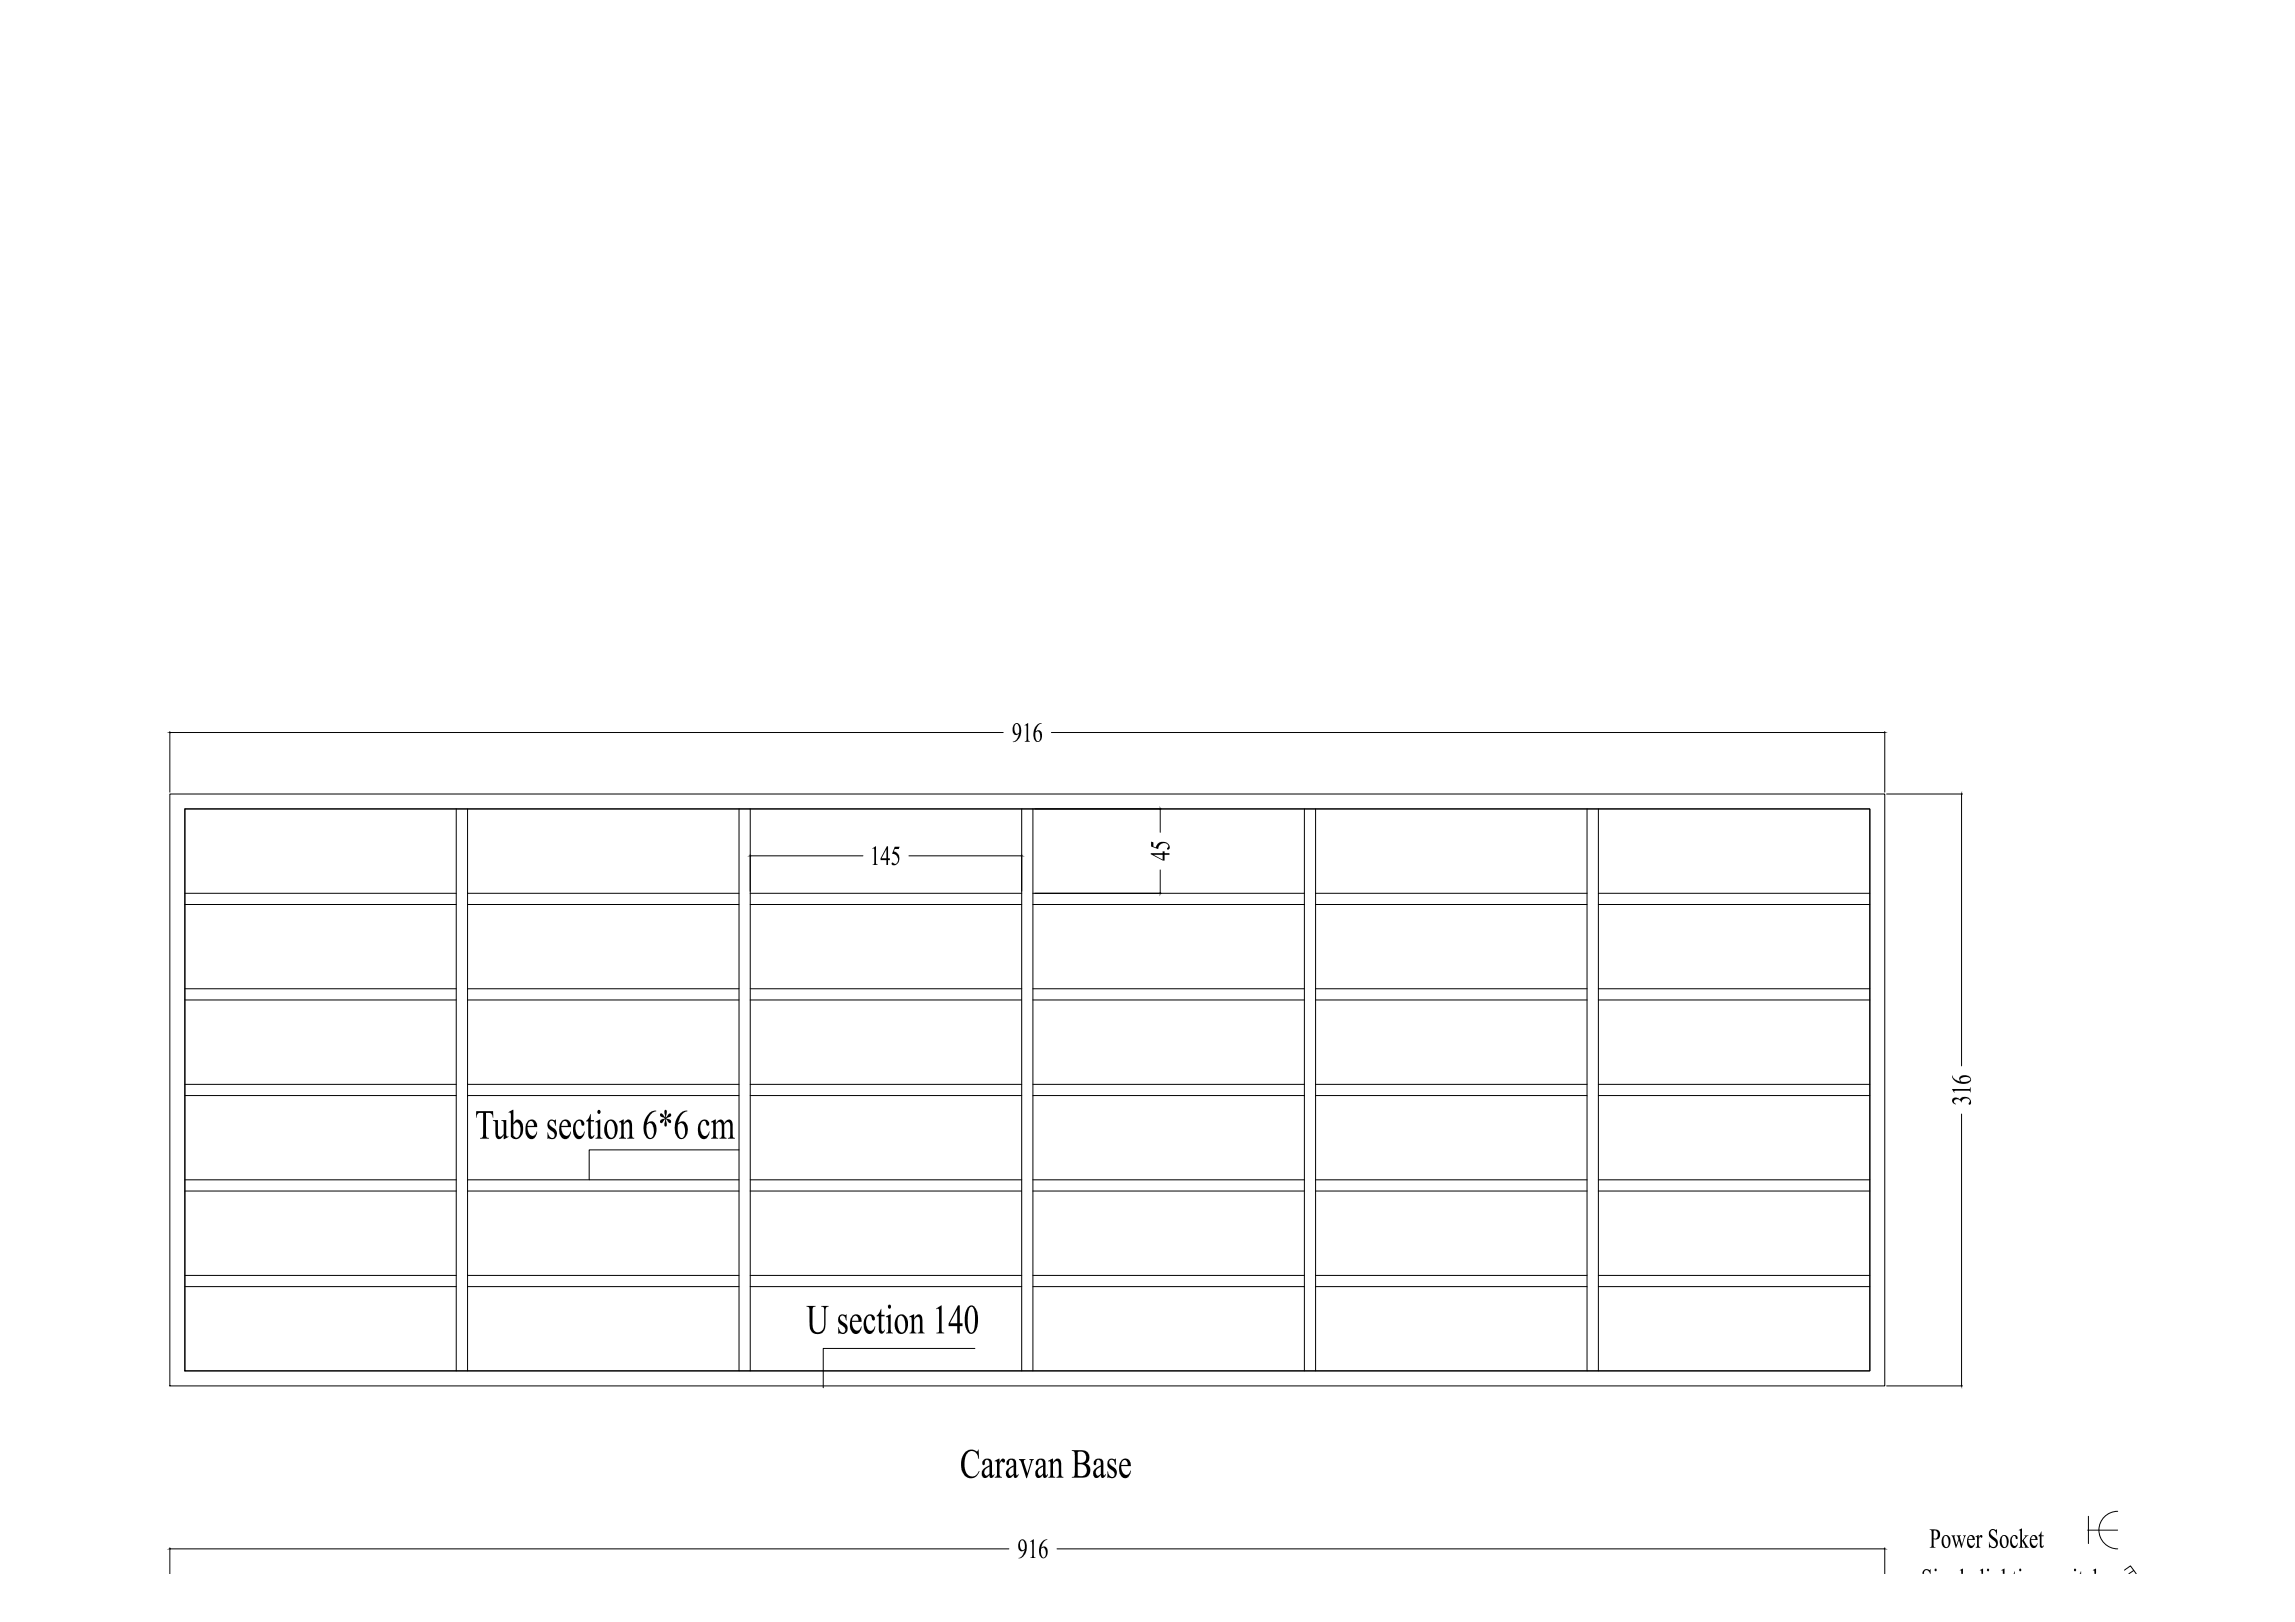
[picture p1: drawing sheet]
<svg xmlns="http://www.w3.org/2000/svg" width="841mm" height="594mm" viewBox="0 0 841 594" stroke-linecap="round" stroke-linejoin="round" font-family="sans-serif">
<!-- layer: 0 -->
<g fill="none" stroke="#000" stroke-width=".37">
<path d="M62.2 268v22.1M62.4 268.3h305.2M385.3 268.3h305.3M690.7 268v22.1M62.2 290.8h628.5v216.8h-628.5zM67.7 296.3h617.5v205.8h-617.5zM167.2 296.3v205.8M171.3 296.3v205.8M270.8 296.3v205.8M274.9 296.3v205.8M374.4 296.3v205.8M378.5 296.3v205.8"/>
<path d="M379.2 296.3h46.3M425.2 296.4v8.4M478 296.3v205.8M482.1 296.3v205.8M581.6 296.3v205.8M585.7 296.3v205.8M691.4 290.8h27.8M718.8 290.9v99.5M275.1 313.5h41.1M333.1 313.5h41.2M425.2 318.6v8.5M67.7 327.2h99.5"/>
<path d="M67.7 331.3h99.5M171.3 327.2h99.5M171.3 331.3h99.5M274.9 327.2h99.5M274.9 331.3h99.5M378.5 327.2h99.5M378.5 331.3h99.5M482.1 327.2h99.5M482.1 331.3h99.5M585.7 327.2h99.5M585.7 331.3h99.5M67.7 362.1h99.5"/>
<path d="M67.7 366.3h99.5M171.3 362.1h99.5M171.3 366.3h99.5M274.9 362.1h99.5M274.9 366.3h99.5M378.5 362.1h99.5M378.5 366.3h99.5M482.1 362.1h99.5M482.1 366.3h99.5M585.7 362.1h99.5M585.7 366.3h99.5M67.7 397.2h99.5"/>
<path d="M171.3 397.2h99.5M274.9 397.2h99.5M378.5 397.2h99.5M482.1 397.2h99.5M585.7 397.2h99.5M67.7 401.3h99.5M171.3 401.3h99.5M274.9 401.3h99.5M378.5 401.3h99.5M482.1 401.3h99.5M585.7 401.3h99.5M718.8 408v99.5"/>
<path d="M67.7 432.1h99.5M67.7 436.2h99.5M171.3 432.1h99.5M171.3 436.2h99.5M270.8 421.2h-54.9v10.9M274.9 432.1h99.5M274.9 436.2h99.5M378.5 432.1h99.5M378.5 436.2h99.5M482.1 432.1h99.5M482.1 436.2h99.5M585.7 432.1h99.5"/>
<path d="M585.7 436.2h99.5M67.7 467.1h99.5M67.7 471.2h99.5M171.3 467.1h99.5M171.3 471.2h99.5M274.9 467.1h99.5M274.9 471.2h99.5M378.5 467.1h99.5M378.5 471.2h99.5M482.1 467.1h99.5M482.1 471.2h99.5M585.7 467.1h99.5"/>
<path d="M585.7 471.2h99.5M357.3 493.9h-55.6v14.4M691.4 507.6h27.8M765.3 555.4v9.9M776 553.5a6.9 6.9 0 0 0-6.8 6.9 6.9 6.9 0 0 0 6.8 6.9M62.2 566.9v9.5M62.4 567.3h307.3M387.4 567.3h303.2M690.7 566.9v9.5M765.1 560.4h10.9M778.5 575.1l2.2-1.6 2.1 2.9M782 575.2l-1.9 1.2"/>
</g>
<g fill="#000">
<path d="M375.5 265.6l1.3-.8v5.7a.65 .65 0 0 0 .6 1v.2h-1.8v-.2a.65 .65 0 0 0 .6-1v-3.9a.53 .53 0 0 0 0-.7 .53 .53 0 0 0-.7-.1zM319.7 310.8l1.3-.8v5.6a.85 .85 0 0 0 .7 1.2l-1.9-.2a.67 .67 0 0 0 .6-1v-4a.48 .48 0 0 0 0-.7 .48 .48 0 0 0-.7 0zM327.9 310.1h1.8l-.3 .9h-1.5l-.4 .9 1.6 .9 .4 1 .1 1-.7 1.5-.8 .6h-.6a.5 .5 0 0 1-.7-.3 .5 .5 0 0 1 .5-.6l1 .4 .8-1.2-.1-.9-.5-1-1.6-.6zM421.8 308.3l.9 .2v1.5l.9 .4 .6-1.3 1.4-.8h1l1.2 .5 .6 .7 .3 .8a.55 .55 0 0 1-.3 .8 .55 .55 0 0 1-.7-.4l.4-.6v-.6l-1.2-.7-1.2 .2-.7 .4-.6 1.6-2.6-1zM174.5 407h6.2l.1 2.3h-.2a1.43 1.43 0 0 0-1.4-1.7h-1.1v7.7a1.02 1.02 0 0 0 .1 1 1.02 1.02 0 0 0 1 .5v.3h-3.2v-.3a1.05 1.05 0 0 0 1.1-1.5v-7.7h-1a1.38 1.38 0 0 0-1.5 1.7h-.2zM180.7 410.2h1.8v4.6a1.07 1.07 0 0 0 .5 1.5 1.07 1.07 0 0 0 1.5-.8v-4.5l-.1-.3-.7-.2v-.3h1.8v4.1a1.59 1.59 0 0 0 .5 1.9h.3l.1 .2-1.6 .8h-.2v-1.4l-.6 .8a1.34 1.34 0 0 1-1.7 .5 1.34 1.34 0 0 1-.7-1.7l-.1-4.4-.2-.3-.6-.2zM201.1 410.5l.7-.4 1.5 .2 .4-.3v2.4h-.2l-.1-.7a1.13 1.13 0 0 0-1-1.3 1.13 1.13 0 0 0-1.2 .9 1.13 1.13 0 0 0 .8 1.4l1.6 1.1 .5 1.5a2.03 2.03 0 0 1-3.2 1.7l-.3 .1v-2.4l.6 1.3a1.14 1.14 0 0 0 1.9 .5 1.14 1.14 0 0 0-.4-1.9l-1.5-1.1-.4-.6-.2-1.1zM210.8 410.8l1.2-.7h1l.5 .3a1.01 1.01 0 0 1 .6 .9 1.01 1.01 0 0 1-.6 1l-.4-.3a1.08 1.08 0 0 0-1.2-1.4l-.5 .3-.5 1.3v1.3l.4 1.5a1.42 1.42 0 0 0 1.6 1.1 1.42 1.42 0 0 0 1.2-1.5l.2-.1-.5 1.5-1.1 1.1-.9 .1-.9-.6-.6-.9-.3-1.3 .1-2zM216.3 408l.2 2.2h1.2v.5h-1.2v4.7a.62 .62 0 0 0 .4 .9 .62 .62 0 0 0 .7-.6h.3a1.15 1.15 0 0 1-.8 1.3 1.15 1.15 0 0 1-1.4-.6l-.1-5.7h-.8v-.2l1-1.1zM226.8 410.9l1.8-.9v1.5l.9-1.1a1.29 1.29 0 0 1 1.6-.1 1.29 1.29 0 0 1 .5 1.4l.1 4.5 .3 .5 .4 .1v.3h-2.5v-.3l.5-.1 .3-.4v-3.6a1.14 1.14 0 0 0-.1-1.2 1.14 1.14 0 0 0-1.1-.5l-.9 .9v4.4l.3 .4 .5 .1v.3h-2.5v-.3l.5-.2 .2-.4 .1-3.7a1.06 1.06 0 0 0-.7-1.5zM241.9 408a1.06 1.06 0 0 1 1.5 .9l.4 .4-.1-.7a1.44 1.44 0 0 1 .3-2.1l.4 .6-.4 2.2 .4-.4a1.01 1.01 0 0 1 1.5-.8 1.54 1.54 0 0 1-1.7 1.4l.3 .3a.98 .98 0 0 1 1.2 .4 .98 .98 0 0 1-.2 1.2l-.4-.2-1.1-1.4 .1 .7a1.52 1.52 0 0 1-.2 2.1 2.48 2.48 0 0 1-.1-2.6l-.4 .2a1.02 1.02 0 0 1-1.5 .9 1.76 1.76 0 0 1 1.8-1.5l-.4-.3a1.25 1.25 0 0 1-1.4-1.3zM256.6 410.9l1.2-.8 1.3 .2a1.06 1.06 0 0 1 .8 1 1.06 1.06 0 0 1-.6 1l-.4-.3a1.08 1.08 0 0 0-1.2-1.4l-.7 .7-.4 1.4 .5 2.4a1.41 1.41 0 0 0 1.6 1 1.41 1.41 0 0 0 1.1-1.5l.3-.1-.4 1.2-.9 1.3-1.2 .2-1-.6-.5-.9-.4-1.5 .2-1.9z"/>
<path d="M260.5 410.9l1.8-.9v1.5l.8-1a1.29 1.29 0 0 1 1.5-.3 1.29 1.29 0 0 1 .8 1.3l.8-1a1.42 1.42 0 0 1 1.7-.2 1.42 1.42 0 0 1 .6 1.7v4.2l.2 .4 .6 .2v.3h-2.5v-.3l.5-.1 .3-.5v-3.6a1.16 1.16 0 0 0-.7-1.7 1.16 1.16 0 0 0-1.5 1v4.4l.8 .5v.3h-2.5v-.3l.5-.1 .3-.5v-3.6a1.07 1.07 0 0 0-.2-1.3 1.07 1.07 0 0 0-1.3-.2l-.7 .7v4.2l.1 .5 .8 .3v.3h-2.6v-.3l.5-.1 .2-.5 .1-3.3a1.55 1.55 0 0 0-.5-1.9l-.3 .1zM715.4 398.9h5.6a.81 .81 0 0 0 1.2-.7l-.2 1.9a.67 .67 0 0 0-1-.6h-3.9a.53 .53 0 0 0-.7-.1 .53 .53 0 0 0-.1 .8zM715.6 402.4l.9-.4 .9 .2a.67 .67 0 0 0 .6 .3 .67 .67 0 0 0 .6-.3l1.1-.5 1.3 .2 .9 .6 .4 1.3a.46 .46 0 0 1-.2 .8 .46 .46 0 0 1-.6-.6l.4-.9-.9-.8-1.6 .3-.5 1.2-1-1.1-1.1-.1-.5 .2-.3 .6 .8 1.1-1.3-.7-.1-.9zM295.6 478.3h3.2v.3a1.04 1.04 0 0 0-1.1 1.5l.2 6.2 .6 1.2 1.2 .5 1.2-.3 1-1.3 .1-6.3a1.02 1.02 0 0 0 0-1.1 1.02 1.02 0 0 0-1-.4v-.3h2.6v.3a1.14 1.14 0 0 0-1.1 1.6v4.9l-.3 1.8-.9 1.3-1.8 .4-1.6-.4-1-1.6-.3-6.5a1.02 1.02 0 0 0 0-1.1 1.02 1.02 0 0 0-1-.4zM322.8 479.4l.2 2.2h1.2v.5h-1.2v4.4a.64 .64 0 0 0 .1 .9 .64 .64 0 0 0 .9-.1l.3-.3a1.16 1.16 0 0 1-.6 1.3 1.16 1.16 0 0 1-1.4-.3l-.3-1.1v-4.8h-.8v-.2l.8-.8zM343 479.3l2.1-1.2v8.5a.99 .99 0 0 0 0 1.1 .99 .99 0 0 0 .9 .4v.3h-2.8v-.3a1 1 0 0 0 .9-.4 1 1 0 0 0 0-1.1v-5.4a1.55 1.55 0 0 0-.5-1.9l-.5 .2zM307.7 481.9l.7-.5 1.3 .3 .5-.3v2.3l-.3-.5a1.07 1.07 0 0 0-.9-1.3 1.07 1.07 0 0 0-1.2 1l.5 .9 2 1.5 .3 1.2a1.94 1.94 0 0 1-.9 1.9 1.94 1.94 0 0 1-2.1-.1l-.4 .2v-2.4l.6 1.3a1.12 1.12 0 0 0 1.8 .4 1.12 1.12 0 0 0-.4-1.9l-1.9-1.7-.1-1.4zM317.3 482.2l1.1-.8h.7a1.4 1.4 0 0 1 1.3 .8 1.4 1.4 0 0 1-.2 1.4 1.19 1.19 0 0 1-.9-1.4 1.28 1.28 0 0 0-1.4 .1 1.28 1.28 0 0 0-.5 1.4l.3 2.5a1.43 1.43 0 0 0 1.5 1.2 1.43 1.43 0 0 0 1.3-1.5l.3-.1-.4 1.3-1 1.3-1 .2-1.1-.7-.7-1.6-.1-1.6 .3-1.7zM333.2 482.2l1.8-.8v1.4l.9-1.1a1.31 1.31 0 0 1 1.6 0 1.31 1.31 0 0 1 .5 1.5v4.2l.3 .6 .5 .1v.3h-2.5l.8-.9v-3.4a1.18 1.18 0 0 0-1-1.8l-1.1 1v4.3l.3 .4 .5 .1v.3h-2.5l.8-.9v-3.4a1.46 1.46 0 0 0-.5-1.7l-.3 .1zM353.8 531.8l1.4-.8 1.8 .1a.84 .84 0 0 0 1.4 0l.2-.2 .2 3.5-1.2-2.3-1.4-.7-1.2 .3-.7 .7-.7 1.8v3.8l1 2.2 1.2 .6 1.3-.1 .8-.7 .9-1.3 .2 .1-1.4 2-1.4 .6-1.3-.1-1.2-.7-.8-1.1-.5-1.4v-3.5l.5-1.6zM364.5 535l1.8-.8v1.6l.2-.6a.93 .93 0 0 1 .7-.9 .93 .93 0 0 1 1.1 .5 .65 .65 0 0 1-.4 .9 .65 .65 0 0 1-.9-.5l-.7 1.1v3.8l.2 .6 .7 .3v.2h-2.7l.9-.9v-3.2a1.37 1.37 0 0 0-.6-1.9l-.3 .1zM373.4 534.4h2.4l-.6 .9 1.3 4.3 1.3-4.4-.6-.8h1.7l-.7 .8-1.9 6.2h-.2l-2-6.2-.7-.5z"/>
<path d="M384.1 535l1.8-.8v1.5l1.2-1.4a1.52 1.52 0 0 1 1.8 2v4l.8 .9h-2.5v-.2l.6-.2 .2-.3v-3.6a1.18 1.18 0 0 0-1.1-1.7l-1 .9v4.4l.8 .5v.2h-2.5l.7-.7 .1-3.3a1.62 1.62 0 0 0-.5-2l-.3 .1zM406.5 534.5l.6-.3 1.2 .3 .6-.3v2.3l-.3-.5a1.07 1.07 0 0 0-1.1-1.3 1.07 1.07 0 0 0-1 1.4l2.2 1.7 .6 1.3a2.02 2.02 0 0 1-1 2.1 2.02 2.02 0 0 1-2.2-.1l-.3 .2v-2.4l.6 1.2a1.14 1.14 0 0 0 1.8 .6 1.14 1.14 0 0 0-.3-1.9l-1.4-1a2.24 2.24 0 0 1 0-3.3zM739.8 560.4l1.2-.6v4.5l1.1-1.3-.2-.7h1.5l-.7 .4-1.1 1.4 1.2 2.1 .8 .7h-1.7l.3-.5-1.2-2.1v2l.5 .6h-1.7l.5-.6v-5a.65 .65 0 0 0-.5-.9zM377.5 564.6l1.4-.8v5.7a.89 .89 0 0 0 .6 1.1l-1.9-.1a.68 .68 0 0 0 .6-.3 .68 .68 0 0 0 .1-.7v-3.9a.53 .53 0 0 0 0-.7 .53 .53 0 0 0-.7-.1zM704.9 575.1l.6-.4h.8a.63 .63 0 0 0 .6 .4 .63 .63 0 0 0 .6-.4v1.7l-.6-.9-.8-.4-.9 .4-.1 .9h-.6zM715.1 562.3h1.4l-.3 .7 .8 2.8 .7-2.1-.7-1.4h1.6l-.4 .7 .8 2.7 .7-2.7-.3-.7h1l-.4 .6-1.2 4.1-.9-2.9-1.2 2.9-1.1-4zM718.2 575.1l1.1-.6v1.9l-.6-.1a.66 .66 0 0 0-.5-1.1zM724 562.8l1.1-.6v1l.3-.6a.49 .49 0 0 1 .5-.4 .49 .49 0 0 1 .5 .5 .49 .49 0 0 1-.5 .4 .48 .48 0 0 0-.6-.1 .48 .48 0 0 0-.2 .7v2.5l.6 .7h-1.7l.5-.5v-2.4a.78 .78 0 0 0-.5-1.2zM725.5 575.1l1.2-.6v1.9l-.6-.1a.75 .75 0 0 0-.6-1.2zM729.2 560.5l.6-.4h.9a.63 .63 0 0 0 .6 .3 .63 .63 0 0 0 .5-.4v2.3l-.5-1.4-.6-.4h-.8l-.4 .5v1l2.2 1.9 .5 1.2-.2 .8-.5 .8-.9 .3-.6-.1a.65 .65 0 0 0-1.1 .1v-2.3l.5 1.4 .6 .4h1l.5-.8-.4-1.1-2.1-2-.2-1.2zM733.4 575.1l1.2-.6v1.9l-.7-.1a.79 .79 0 0 0-.5-1.2zM738.2 575.6l.1 .8h-.4z"/>
<path d="M737.2 562.7l.8-.5 1.1 .4a.55 .55 0 0 1 .3 .6 .55 .55 0 0 1-.6 .4l-.1-.1a.74 .74 0 0 0-.7-.9 .74 .74 0 0 0-.7 1v1.6l.6 .9 .8 .1 .8-1.1-.3 1.1-.7 .7-.7 .1-.6-.3-.5-1.1v-1.9zM748 560.9l.1 1.4h.8v.4h-.8v2.9a.49 .49 0 0 0 .2 .7 .49 .49 0 0 0 .7-.3l-.2 .4a.77 .77 0 0 1-1 .4 .77 .77 0 0 1-.3-1.1v-3l-.5-.2 .7-.8zM762.5 575.6l.1 .8h-.5zM766.9 575.1l1.2-.6v1.9h-.6v-.4a.63 .63 0 0 0-.6-.9z"/>
<path d="M371.7 265.2l.7-.4 1 .4 .7 1.1 .1 1.7-.3 1.4-.6 1.2-1.1 1-1 .2 1.3-.8 .9-2.2-1.2 .4-1-1-.1-1.7zM372.2 265.2l-.5 1v1.2l.6 1.2 .5 .2a1.68 1.68 0 0 0 .6-2.3l-.2-.9a.63 .63 0 0 0-1-.4z"/>
<path d="M380 265.5l.8-.5 1-.2-1.5 1-.8 2.1 1.3-.5 .9 1.1 .1 1.8-.6 1.1-.7 .4-1.1-.4-.7-1.9 .2-2.2zM379.4 268.3v1.5l.4 1.4a.87 .87 0 0 0 1.2 0 .87 .87 0 0 0 .2-1.1l-.5-2-.6-.2z"/>
<path d="M325 310h.4v4.4h.7v.6h-.7v1.8h-.6v-1.8h-2.1v-.6zM324.8 311l-1.7 3.4h1.7z"/>
<path d="M421.7 312.5h4.4v-.7h.7v.7h1.8v.6h-1.8v2.1h-.7l-4.4-2.3zM422.8 313.1l3.3 1.8v-1.8z"/>
<path d="M715.4 393.9l.9 1.4 1.9 .8h.3l-.5-.6v-.7l.5-.6 1-.4 1.1 .1 1.1 .4 .5 .6 .1 .7-.4 .7-1 .5h-2.7l-1.3-.5-1-.8-.5-.8zM718.5 395l-.1 .6a1.79 1.79 0 0 0 2.2 .6l.9-.3a.81 .81 0 0 0 .4-1.1 .81 .81 0 0 0-1.1-.3h-1.2z"/>
<path d="M186.4 407.3l1.7-.8v4.9l.6-.8a1.71 1.71 0 0 1 2-.3 1.71 1.71 0 0 1 .9 1.8v2.5l-.9 1.8-1.2 .8h-1l-.8-.4-.5-.4v-7.1a1.33 1.33 0 0 0-.6-1.8zM188.5 411.5l-.4 .4v4.1a1.3 1.3 0 0 0 1.6 .6 1.3 1.3 0 0 0 .9-1.5l.1-2-.3-1a1.1 1.1 0 0 0-.8-1 1.1 1.1 0 0 0-1.1 .4z"/>
<path d="M193.4 410.8l.9-.7h1.2l.9 .9 .5 1.4v.4h-3.6l.6 2.4a1.5 1.5 0 0 0 1.7 .8 1.5 1.5 0 0 0 1.1-1.6v1.1l-1.1 1.5-1.1 .2-1-.5-.6-.8-.4-1.5 .2-2.2zM194.1 410.7l-.5 .6-.3 1.1h2.4a1.26 1.26 0 0 0-.3-1.4 1.26 1.26 0 0 0-1.3-.3z"/>
<path d="M205.8 410.8l.9-.7 1.3 .1 .7 .6 .5 1.3 .1 .7h-3.6l.6 2.4a1.5 1.5 0 0 0 1.7 .8 1.5 1.5 0 0 0 1.1-1.6v1l-.9 1.5-1.4 .3-.9-.5-.6-.8-.4-2 .2-1.7zM206.3 410.9l-.6 1.5h2.4a1.21 1.21 0 0 0-.4-1.5 1.21 1.21 0 0 0-1.4 0z"/>
<path d="M218.9 407.2a.68 .68 0 0 1 1.3 0 .68 .68 0 0 1-1.3 0zM218.2 410.9l1.8-.9v6.2l.2 .5 .5 .1v.3h-2.5v-.3l.5-.1 .3-.5v-3.3a1.52 1.52 0 0 0-.5-1.9l-.3 .1z"/>
<path d="M222.3 410.9l1.2-.8h.8l.8 .3 .9 1.3 .3 1.2-.1 1.9-.8 1.7-.8 .6-1.7-.1-1.2-1.6-.3-2.2zM223.1 410.7l-.4 .7-.3 1.3 .5 2.9a1.18 1.18 0 0 0 1.4 1.1 1.18 1.18 0 0 0 .9-1.5l.1-1.6-.3-1.8a1.23 1.23 0 0 0-1.9-1.1z"/>
<path d="M237.8 407.8l1.3-.8 1.4-.2v.3l-1.2 .3-.9 .8-.8 1.3-.5 1.8 1.1-.6h.8l1 .7 .5 1.2 .1 1.9-.4 1.2-.9 1.1-1 .4-1-.2-.7-.9-.8-2.6 .2-2.2 .4-1.3zM237 412l-.1 1.8 .3 1.8a1.18 1.18 0 0 0 1.3 1.2 1.18 1.18 0 0 0 1-1.4l-.1-2.7a1.27 1.27 0 0 0-.9-1.3 1.27 1.27 0 0 0-1.5 .6z"/>
<path d="M249 408.1l1.5-1.1 1.4-.2v.3l-1.2 .3-1 1-1.2 3 1.5-.7a2.92 2.92 0 0 1 1.9 3.9l-.6 1.6-1.2 1-1.5-.4-.9-1.4-.4-1.6 .1-2.2 .6-1.9zM248.4 412l-.1 2.1 .3 1.3a1.2 1.2 0 0 0 1.2 1.4 1.2 1.2 0 0 0 1.2-1.4l-.2-2.7a1.29 1.29 0 0 0-.9-1.3 1.29 1.29 0 0 0-1.5 .6z"/>
<path d="M325.3 478.5a.68 .68 0 0 1 1.3 0 .68 .68 0 0 1-1.3 0zM324.6 482.2l1.8-.8v6.1l.8 .9h-2.5l.8-.9v-3.3a1.55 1.55 0 0 0-.5-1.8l-.3 .1z"/>
<path d="M312.3 482l1.1-.6 1.4 .3 .7 1 .2 .9v.6h-3.5l.6 2.3a1.47 1.47 0 0 0 1.7 .8 1.47 1.47 0 0 0 1.1-1.5l.1 .4-.3 1-.8 1.1-1.1 .3-1.2-.7-.8-1.6v-1.9l.3-1.6zM312.7 482.3l-.5 1.4h2.4a1.2 1.2 0 0 0-.4-1.5 1.2 1.2 0 0 0-1.5 .1z"/>
<path d="M328.7 482.2l1.1-.8h1.1l.9 .6 .8 1.4 .2 2-.3 1.3-.6 1-1.2 .9h-.9l-.9-.5-.9-1.9-.1-1.8zM329.6 482l-.5 .9-.2 1 .3 2.7a1.22 1.22 0 0 0 .7 1.3 1.22 1.22 0 0 0 1.5-.4l.3-1.1v-1.7l-.4-1.8a1.14 1.14 0 0 0-1.7-.9z"/>
<path d="M351.1 478.1h.6v6.6h1v1h-1v2.7h-.9v-2.7h-3.2v-.9zM350.8 479.7l-2.7 5h2.7z"/>
<path d="M354.9 478.7l1.1-.6 .8 .3 1 1.3 .5 2 .1 2.2-.3 2.2-.7 1.6-1.2 .9-.7-.1-.8-.6-.7-1.4-.4-1.8 .2-3.7zM355.6 478.7l-.7 1.4-.2 1.5-.1 3.3 .3 1.8a1.02 1.02 0 0 0 .5 1.1 1.02 1.02 0 0 0 1.2 0l.7-2.8-.2-4.9a1.18 1.18 0 0 0-1.5-1.4z"/>
<path d="M392.8 531.1l4.1 .1 1.2 .4 .7 .6 .4 1.1v1.1l-.5 1.1-.8 .6 1.1 .7 .6 1.4-.4 1.7-1.2 1.1-5.2 .2v-.3a1.05 1.05 0 0 0 1.1-1.5v-6.5a1.05 1.05 0 0 0-1.1-1.5zM394.9 531.8v3.9l1.1 .1 1.2-.3 .8-1.1v-1.1l-.3-.8-1-.8zM394.9 536.3v4.2l1.7 .2 1-.5a2.38 2.38 0 0 0 .3-3 2.38 2.38 0 0 0-3-.9z"/>
<path d="M410.9 535l1.1-.8 1.1 .1 .8 .7 .5 1.6v.4h-3.5l.1 1.2 .5 1.3a1.46 1.46 0 0 0 1.7 .6 1.46 1.46 0 0 0 1-1.5l.2 .3-.4 1.3-.9 1.1h-1.3l-.9-.5-.5-1-.3-1.5 .1-1.8zM411.5 535l-.4 .5-.2 1.1h2.4a1.27 1.27 0 0 0-.3-1.4 1.27 1.27 0 0 0-1.5-.2z"/>
<path d="M360.4 534.7l.7-.4 1-.1a1.72 1.72 0 0 1 1.4 2.4v3.1a.5 .5 0 0 0 .3 .7 .5 .5 0 0 0 .6-.6l-.1 .6a.99 .99 0 0 1-1.5 .7l-.2-.9-.8 .8a1.34 1.34 0 0 1-1.7 0 1.34 1.34 0 0 1-.3-1.7l.3-.9 1.4-1.1a1.38 1.38 0 0 0 1.1-1.2 1.38 1.38 0 0 0-.9-1.4l-.8 .5v.7a.53 .53 0 0 1-.6 .7 .53 .53 0 0 1-.3-.8zM361.3 538a1.37 1.37 0 0 0-.6 1.4 1.37 1.37 0 0 0 1.1 1.1l.8-.8v-2.5z"/>
<path d="M369.4 534.7l.5-.4 1-.1a1.72 1.72 0 0 1 1.5 2.4v3.1a.5 .5 0 0 0 .3 .7 .5 .5 0 0 0 .6-.6v.4a1.01 1.01 0 0 1-.6 1 1.01 1.01 0 0 1-1.1-.2l-.2-.8-.7 .8a1.29 1.29 0 0 1-1.6 .1 1.29 1.29 0 0 1-.5-1.5l.3-1.2 1.4-1.1a1.32 1.32 0 0 0 1.2-1.3 1.32 1.32 0 0 0-1.2-1.3l-.4 .3-.1 .9a.53 .53 0 0 1-.6 .7 .53 .53 0 0 1-.4-.8zM370 538a1.36 1.36 0 0 0-.5 1.4 1.36 1.36 0 0 0 1.1 1.1l.8-.8v-2.5z"/>
<path d="M380.1 534.7l.6-.4 1-.1a1.72 1.72 0 0 1 1.4 2.4v3.1a.49 .49 0 0 0 .3 .7 .49 .49 0 0 0 .6-.6v.4a.96 .96 0 0 1-.6 1 .96 .96 0 0 1-1.1-.3l-.1-.7-.8 .8a1.31 1.31 0 0 1-1.6 0 1.31 1.31 0 0 1-.4-1.6l.3-1 1.4-1.1a1.3 1.3 0 0 0 1.1-.7 1.3 1.3 0 0 0-.1-1.4 .8 .8 0 0 0-.9-.5 .8 .8 0 0 0-.7 .8v.4a.56 .56 0 0 1-.7 .7 .56 .56 0 0 1-.2-.9zM380.8 538a1.36 1.36 0 0 0-.5 1.4 1.36 1.36 0 0 0 1.1 1.1l.8-.8v-2.5z"/>
<path d="M401.3 534.7l.6-.4 1-.1a1.72 1.72 0 0 1 1.4 2.4v3.1a.5 .5 0 0 0 .4 .7 .5 .5 0 0 0 .5-.6v.4a1.01 1.01 0 0 1-.6 1 1.01 1.01 0 0 1-1.1-.2l-.1-.8-.8 .8a1.31 1.31 0 0 1-1.6 0 1.31 1.31 0 0 1-.4-1.6l.3-1 1.4-1.1a1.32 1.32 0 0 0 1.1-1.3 1.32 1.32 0 0 0-1.1-1.3l-.5 .3-.1 .9a.56 .56 0 0 1-.7 .7 .56 .56 0 0 1-.2-.9zM402 538a1.36 1.36 0 0 0-.5 1.4 1.36 1.36 0 0 0 1.1 1.1l.8-.8v-2.5z"/>
<path d="M373.9 564.1l1.1-.3 .8 .7 .4 1 .1 1.7-.3 1.3-.8 1.3-1.1 .9-.9 .1 1.4-1 .9-2-1.3 .4-1-1.1v-1.8zM374.2 564.3l-.4 .8v1.3l.4 1 .6 .3a1.55 1.55 0 0 0 .8-2.1l-.4-1.1a.61 .61 0 0 0-1-.2z"/>
<path d="M382 564.5l.7-.5 1.1-.2-1.4 1-.8 2.1 .9-.5 .6 .1 .8 1.1-.3 2.2-.5 .7-.6 .3-1.1-.5-.6-1.7 .2-2.2zM381.5 567.3v1.6l.4 1.2a.8 .8 0 0 0 1 .3 .8 .8 0 0 0 .4-1.1l-.3-1.9a.78 .78 0 0 0-.7-.6 .78 .78 0 0 0-.8 .5z"/>
<path d="M707.2 560.1l2.7 .2 1 1 .1 1.1-.4 1-.9 .5-1.1-.2v2a.71 .71 0 0 0 .7 1h-2.1a.71 .71 0 0 0 .7-1v-4.3a.68 .68 0 0 0-.1-.8 .68 .68 0 0 0-.6-.2zM708.6 560.6v2.8l.8 .1 .6-.7v-1.5l-.5-.7z"/>
<path d="M712 562.8l.7-.5h.9l1 1.1 .1 2-.5 1.1-.6 .4h-1.1l-.8-1.1-.2-1.6zM712.6 562.7l-.4 1.2 .4 2.2a.81 .81 0 0 0 1.1 .4 .81 .81 0 0 0 .4-1.1v-1.4l-.4-1a.71 .71 0 0 0-1.1-.3z"/>
<path d="M721.4 562.6l.6-.3h.8l.8 1 .1 .7h-2.4l.2 1.2 .6 .9h.9l.7-.9-.3 1-.8 .8-.9-.2-.7-1-.1-2zM721.6 562.8l-.3 .9h1.6l-.1-.6a.64 .64 0 0 0-.5-.5 .64 .64 0 0 0-.7 .2z"/>
<path d="M733.4 562.7l.8-.5 .7 .1 1 1.2 .1 2-.4 .9-.6 .5h-1.1l-.9-1-.2-1.8zM734 562.6l-.4 .8-.1 1.5 .6 1.5a.91 .91 0 0 0 1.1-.1 .91 .91 0 0 0 .2-1.1l-.4-2.2a.67 .67 0 0 0-1-.4z"/>
<path d="M744.4 562.6l1.2-.4 1 .9 .1 .9h-2.4l.2 1.3 .7 .8 .7 .1 .8-1-.4 1.2-.8 .6-.8-.2-.8-1v-1.9zM744.6 562.8l-.3 .9h1.6l-.1-.5a.67 .67 0 0 0-.4-.6 .67 .67 0 0 0-.8 .2z"/>
<circle cx="709.4" cy="575" r=".46"/>
<circle cx="728.6" cy="575" r=".46"/>
<circle cx="740.4" cy="575" r=".46"/>
<circle cx="760.5" cy="575" r=".46"/>
</g>
</svg>
